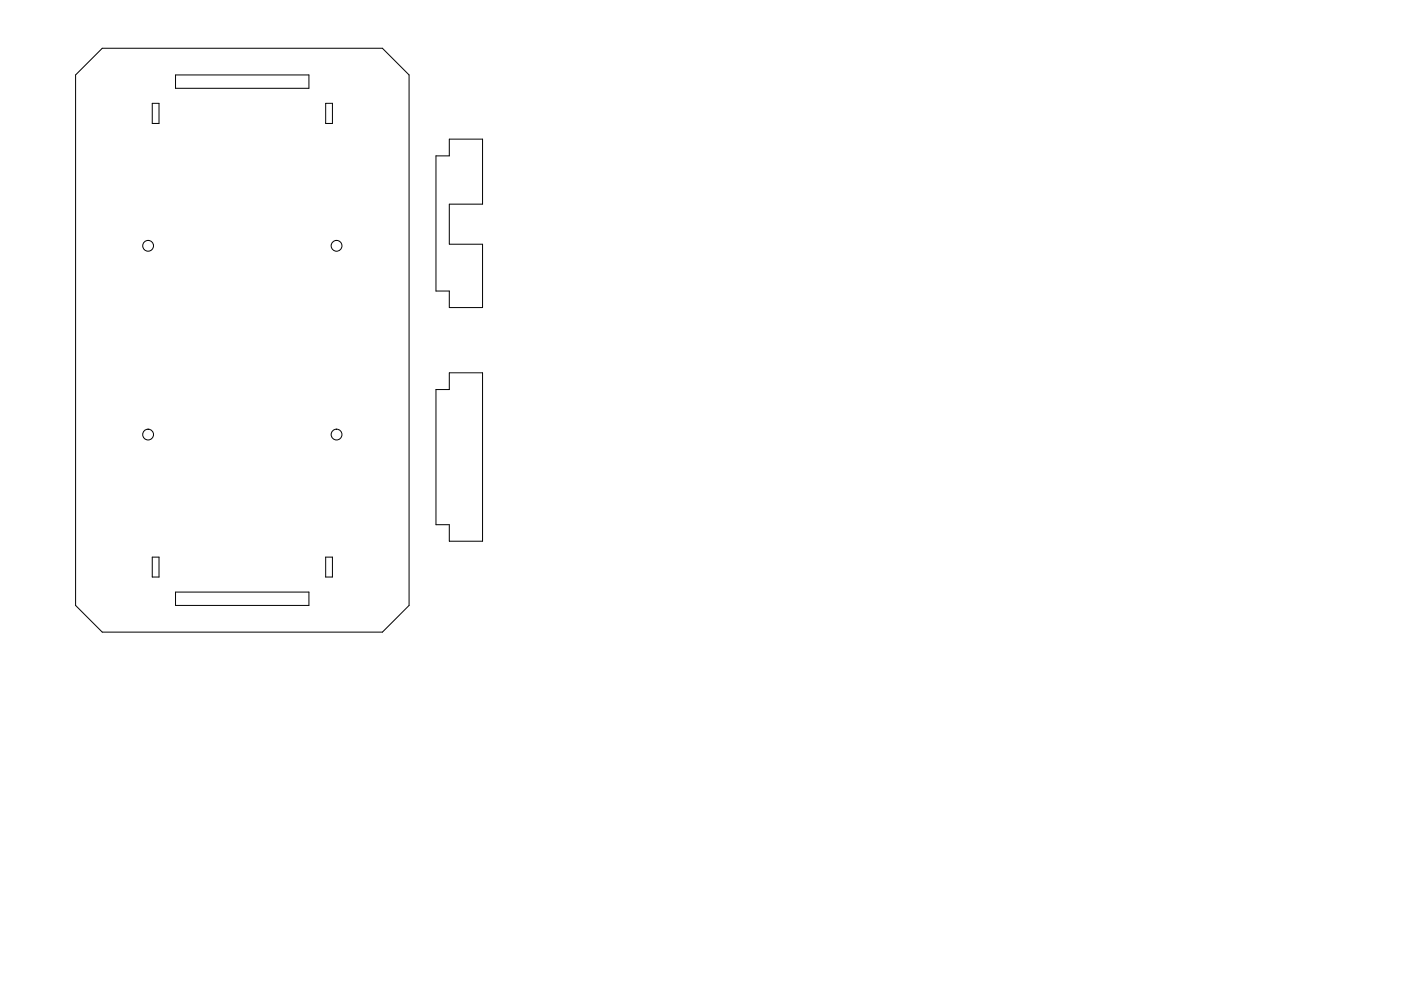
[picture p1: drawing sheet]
<svg xmlns="http://www.w3.org/2000/svg" width="420mm" height="297mm" viewBox="0 0 420 297" stroke-linecap="round" stroke-linejoin="round" font-family="sans-serif">
<!-- layer: Visible (ISO) -->
<g fill="none" stroke="#000" stroke-width=".3">
<path d="M22.7 22.5l8-8h84l8 8v159l-8 8h-84l-8-8zM45.7 31h2v6h-2zM52.6 22.5h40v4h-40zM97.7 31h2v6h-2zM134.7 41.7h10v19.5h-10v12h10v19h-10v-5h-4v-40.5h4zM134.7 111.7h10v50.5h-10v-4.9h-4v-40.5h4zM45.7 167h2v6h-2zM52.6 177.5h40v4h-40zM97.7 167h2v6h-2z"/>
<circle cx="44.4" cy="73.7" r="1.62"/>
<circle cx="100.9" cy="73.7" r="1.62"/>
<circle cx="44.4" cy="130.3" r="1.62"/>
<circle cx="100.9" cy="130.3" r="1.62"/>
</g>
</svg>
